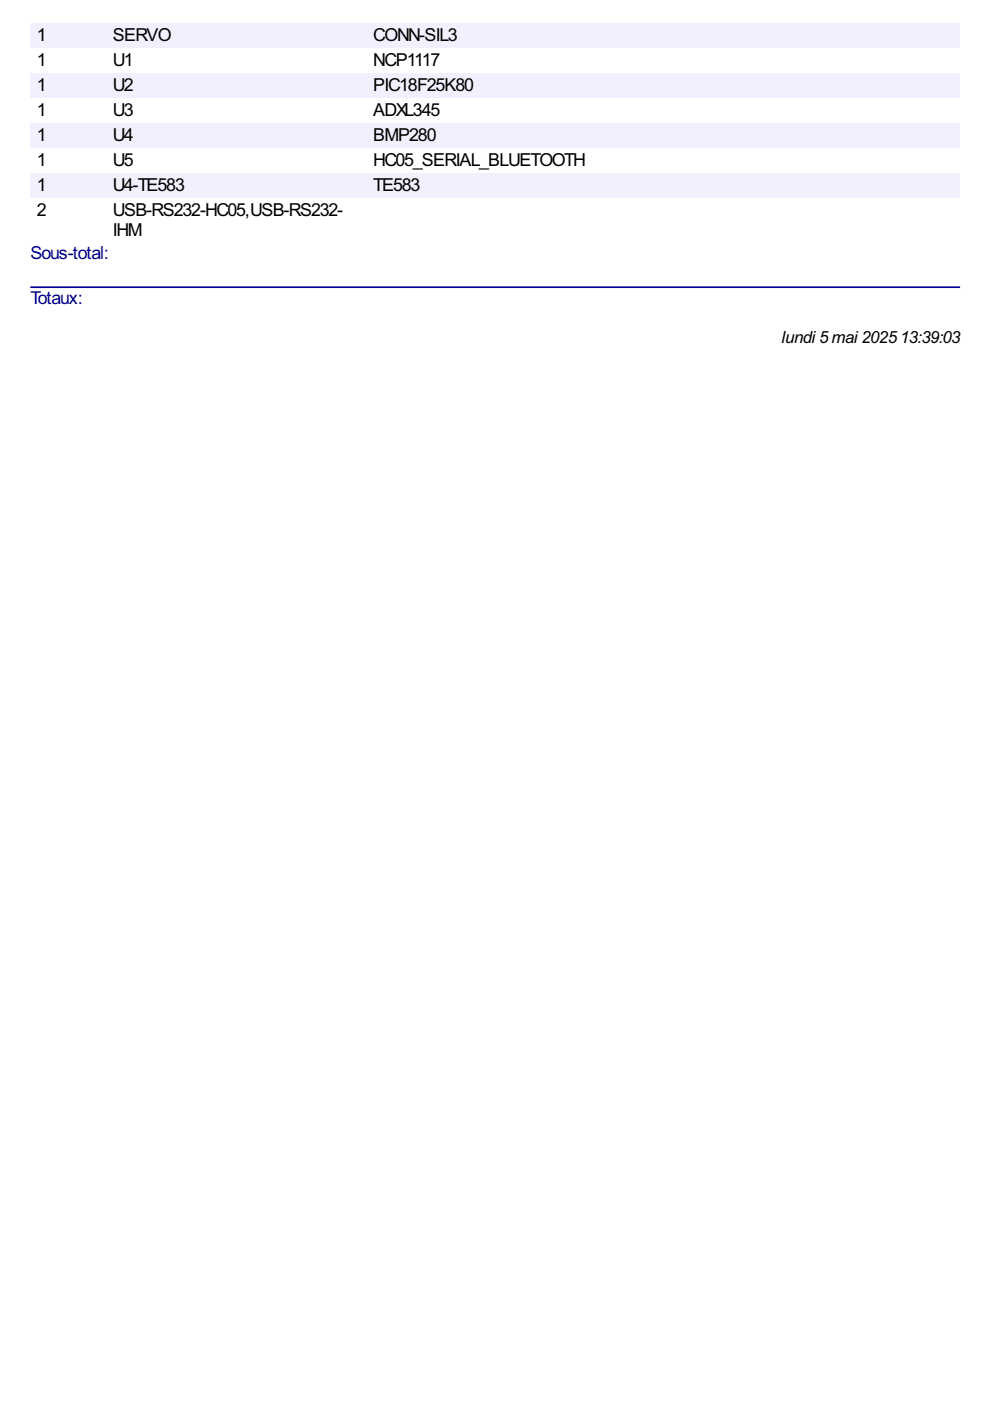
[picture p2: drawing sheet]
<svg xmlns="http://www.w3.org/2000/svg" width="210mm" height="297mm" viewBox="0 0 210 297" stroke-linecap="round" stroke-linejoin="round" font-family="sans-serif">
<defs><g id="words">
<g font-size="4.2">
<text x="7.8" y="8.7">1</text>
<text x="23.9" y="8.7">SERVO</text>
<text x="79.2" y="8.7">CONN-SIL3</text>
<text x="7.8" y="14">1</text>
<text x="23.9" y="14">U1</text>
<text x="79.2" y="14">NCP1117</text>
<text x="7.8" y="19.3">1</text>
<text x="23.9" y="19.3">U2</text>
<text x="79.2" y="19.3">PIC18F25K80</text>
<text x="7.8" y="24.6">1</text>
<text x="7.8" y="29.9">1</text>
<text x="23.9" y="24.6">U3</text>
<text x="23.9" y="29.9">U4</text>
<text x="79.2" y="24.6">ADXL345</text>
<text x="79.2" y="29.9">BMP280</text>
<text x="7.8" y="35.1">1</text>
<text x="23.9" y="35.1">U5</text>
<text x="79.2" y="35.1">HC05_SERIAL_BLUETOOTH</text>
<text x="7.8" y="40.4">1</text>
<text x="23.9" y="40.4">U4-TE583</text>
<text x="79.2" y="40.4">TE583</text>
<text x="7.8" y="45.7">2</text>
<text x="23.9" y="45.7">USB-RS232-HC05,USB-RS232-</text>
<text x="23.9" y="50">IHM</text>
</g>
<g font-size="4.2" fill="#009">
<text x="6.5" y="54.9">Sous-total:</text>
<text x="6.5" y="64.5">Totaux:</text>
</g>
<text font-size="4" x="165.7" y="72.7">lundi5mai202513:39:03</text>
</g></defs>
<g fill="#f0f0fe">
<path d="M6.4 4.9h16.1v5.3h-16.1z"/>
<path d="M7.7 5h1.8v4.3h-1.8z"/>
<path d="M22.5 4.9h55.2v5.3h-55.2z"/>
<path d="M23.8 5h12.2v4.3h-12.2z"/>
<path d="M77.7 4.9h47.4v5.3h-47.4z"/>
<path d="M78.9 5h17.7v4.3h-17.7z"/>
<path d="M125.1 4.9h36.5v5.3h-36.5z"/>
<path d="M161.6 4.9h24.5v5.3h-24.5z"/>
<path d="M186.1 4.9h17.5v5.3h-17.5z"/>
<path d="M6.4 15.5h16.1v5.3h-16.1z"/>
<path d="M7.7 15.6h1.8v4.2h-1.8z"/>
<path d="M22.5 15.5h55.2v5.3h-55.2z"/>
<path d="M23.8 15.6h4.3v4.2h-4.3z"/>
<path d="M77.7 15.5h47.4v5.3h-47.4z"/>
<path d="M78.9 15.6h21.1v4.2h-21.1z"/>
<path d="M125.1 15.5h36.5v5.3h-36.5z"/>
<path d="M161.6 15.5h24.5v5.3h-24.5z"/>
<path d="M186.1 15.5h17.5v5.3h-17.5z"/>
<path d="M6.4 26.1h16.1v5.3h-16.1z"/>
<path d="M7.7 26.2h1.8v4.2h-1.8z"/>
<path d="M22.5 26.1h55.2v5.3h-55.2z"/>
<path d="M23.8 26.2h4.3v4.2h-4.3z"/>
<path d="M77.7 26.1h47.4v5.3h-47.4z"/>
<path d="M78.9 26.2h13.2v4.2h-13.2z"/>
<path d="M125.1 26.1h36.5v5.3h-36.5z"/>
<path d="M161.6 26.1h24.5v5.3h-24.5z"/>
<path d="M186.1 26.1h17.5v5.3h-17.5z"/>
<path d="M6.4 36.7h16.1v5.2h-16.1z"/>
<path d="M7.7 36.8h1.8v4.2h-1.8z"/>
<path d="M22.5 36.7h55.2v5.2h-55.2z"/>
<path d="M23.8 36.8h15.1v4.2h-15.1z"/>
<path d="M77.7 36.7h47.4v5.2h-47.4z"/>
<path d="M78.9 36.8h9.8v4.2h-9.8z"/>
<path d="M125.1 36.7h36.5v5.2h-36.5z"/>
<path d="M161.6 36.7h24.5v5.2h-24.5z"/>
<path d="M186.1 36.7h17.5v5.2h-17.5z"/>
</g>
<path d="M6.6 60.9h196.8" fill="none" stroke="#009" stroke-width=".35"/>
<use href="#words"/>
</svg>
